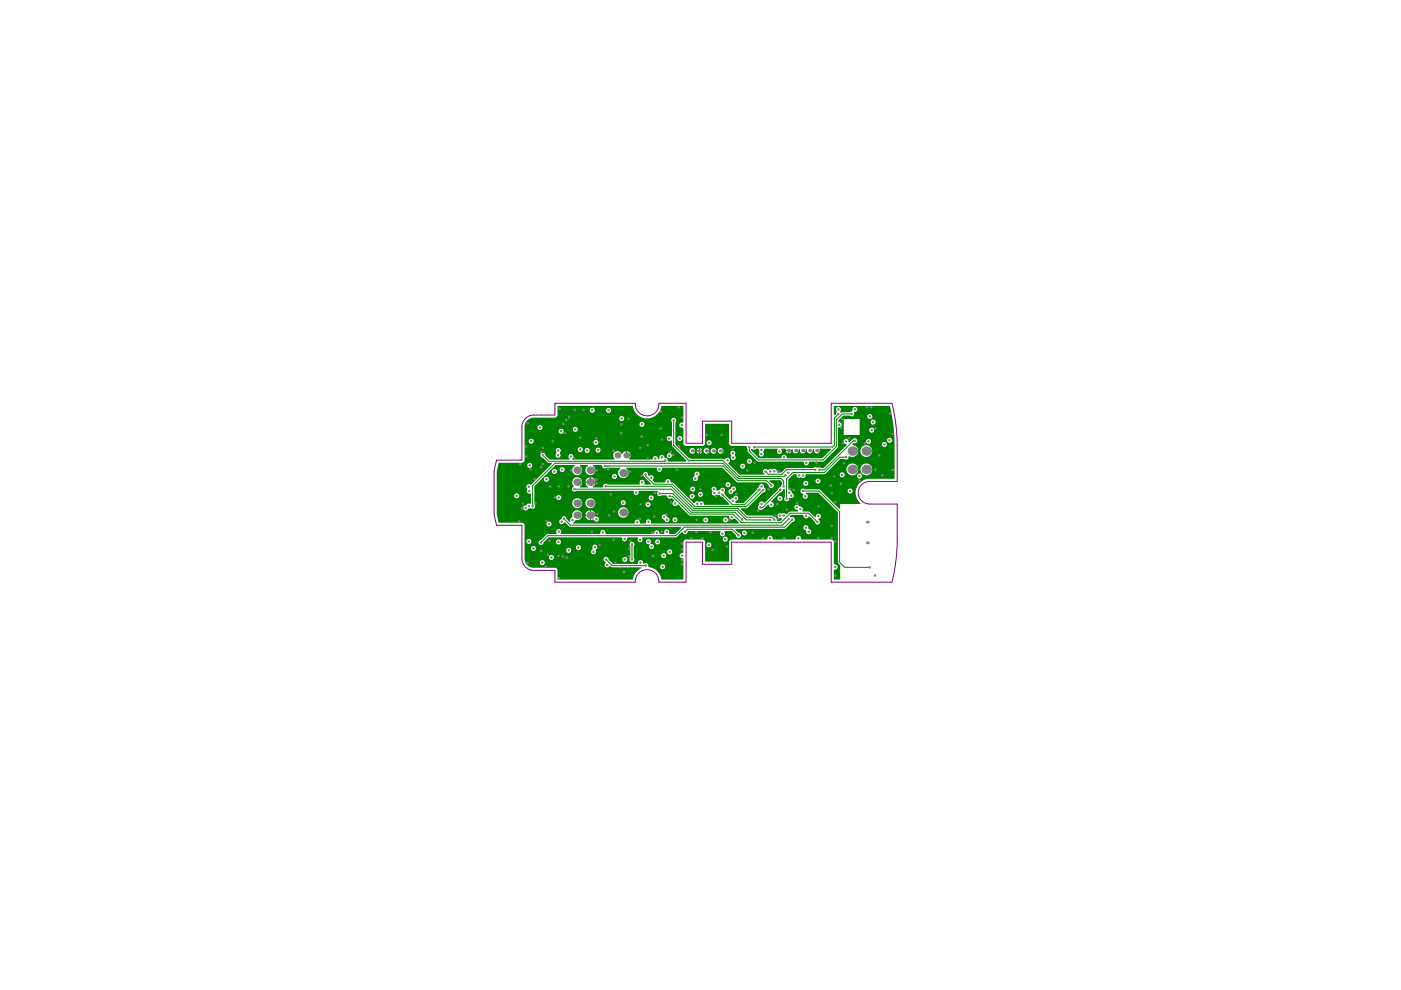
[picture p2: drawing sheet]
<svg xmlns="http://www.w3.org/2000/svg" width="297mm" height="210mm" viewBox="0 0 297 210" stroke-linecap="round" stroke-linejoin="round" font-family="sans-serif">
<g fill="#008000">
<path d="M159.3 95.2l.6 .2 .4-.3h.5a.82 .82 0 0 1 .1 1.2 .56 .56 0 0 0 .8 .4 .56 .56 0 0 0 .1-.9l.3-.7h2.8v.2a.53 .53 0 0 0 0 .8 .53 .53 0 0 0 .8 0 .53 .53 0 0 0-.1-.8l.1-.2h.8l.1 .3h1.2l.1-.2 .2 .2a.6 .6 0 0 0 .6 .7 .6 .6 0 0 0 .6-.7l.1-.2 .2 .2a.6 .6 0 0 0 .6 .7 .6 .6 0 0 0 .6-.7l.1-.2 .2 .2a.6 .6 0 0 0 .6 .7 .6 .6 0 0 0 .6-.7l.1-.2 .2 .2a.61 .61 0 0 0 .6 .7 .61 .61 0 0 0 .6-.8l.1-.2h2.2l.1 .2-1.9 1.9h-7.3l-.2-.2a.53 .53 0 0 0-.5-.6 .53 .53 0 0 0-.6 .6l-.1 .2h-4.7l-1.7-1.7zM167.3 95.7v.4l.3-.1 .2-.3zM166.6 95.7l.2 .3 .3 .1v-.4z"/>
<path d="M111.8 89.1l.6-.4 .7-.1h4.6a.56 .56 0 0 0 .5-.6v-1.9h16a3.1 3.1 0 0 0 3 2.6 3.1 3.1 0 0 0 3-2.6h4.7v3.4l-.3 .1a.53 .53 0 0 0-.6 .6 .53 .53 0 0 0 .7 .4l.2 .2v3.2a.56 .56 0 0 0 .6 .5h3.4l.4-.1 .2-.4v-4.1h5.1v4.1a.56 .56 0 0 0 .5 .5h3.1l.4 1.4 2 1.9 9.7 .1 .1 .2a.53 .53 0 0 0 .6 .6 .53 .53 0 0 0 .5-.6l.1-.2 3-.1 3-2.9 .1-4.2 .2-.1a.53 .53 0 0 0 .6-.6 .53 .53 0 0 0-.6-.5l-.2-.3 1.1-1.1h1.4a.53 .53 0 0 0 .7 .1 .53 .53 0 0 0 .1-.7l.2-.2a.53 .53 0 0 0 .6-.6 .53 .53 0 0 0-.7-.4 .53 .53 0 0 0-.3 .8l-.6 .3-1.8 .1-.3-.1v-.2a.53 .53 0 0 0 0-.8 .53 .53 0 0 0-.7 0 .53 .53 0 0 0 0 .8l-.2 .6-.2 .3-.2-.1v-1.9h11.9l.5 2.7 .4 3.8 .1 8.9h-5.3a2.95 2.95 0 0 0-2.8 1.9 2.95 2.95 0 0 0 .8 3.3l-.1 .2h-4.2v.9l-.2 .1-4.1-4.1h-3.2a.53 .53 0 0 0-.9 .1 .53 .53 0 0 0 .6 .7l.1 .2a.53 .53 0 0 0 0 .9 .53 .53 0 0 0 .8-.2 .53 .53 0 0 0-.3-.8l-.1-.2h2.7l4.2 4.1v10.6l.4 .6v3.1h-1.3v-2l.2-.2a.53 .53 0 0 0 .6-.5 .53 .53 0 0 0-.6-.5l-.2-.1v-4.6a.56 .56 0 0 0-.6-.6h-6.3l-.1-.2a.53 .53 0 0 0-.5-.6 .53 .53 0 0 0-.5 .6l-.2 .2h-4.7l-.1-.3a.53 .53 0 0 0-.6-.5 .53 .53 0 0 0-.5 .6l-.1 .2h-7.5a.56 .56 0 0 0-.5 .6v4.1h-5.1v-4.1l-.2-.4-.4-.2h-3.4a.56 .56 0 0 0-.6 .6v2.1l-.2 .2a.53 .53 0 0 0-.6 .5 .53 .53 0 0 0 .6 .5l.2 .2v4.4l-4.7-.1a3 3 0 0 0-2.6-2.6l-.3-.7-.4-.1-.4 .1-.2-.1a.53 .53 0 0 0-.5-.7 .53 .53 0 0 0-.5 .7l-.2 .2h-5.1l-1-1a.53 .53 0 0 0-.5-.5 .53 .53 0 0 0-.5 .4 .53 .53 0 0 0 .4 .6v.2a.53 .53 0 0 0-.1 .9 .53 .53 0 0 0 .9-.1l.2-.1 .4 .3h6.1l.1 .2a3 3 0 0 0-1.8 2.4h-16v-2a.56 .56 0 0 0-.5-.5h-4.6a1.93 1.93 0 0 1-1.9-2v-7.2l-.5-.4h-5l-.4-1.9v-8.9l.4-1.9h5a.56 .56 0 0 0 .5-.5v-7.1l.2-.7zM125 87a.55 .55 0 0 0 1.1 0 .55 .55 0 0 0-1.1 0zM128.5 87a.55 .55 0 0 0 1.1 0 .55 .55 0 0 0-1.1 0zM183.9 88.3a.55 .55 0 0 0 1.1 0 .55 .55 0 0 0-1.1 0zM131.3 88.7a.55 .55 0 0 0 1.1 0 .55 .55 0 0 0-1.1 0zM184.6 89.5a.55 .55 0 0 0 1.1 0 .55 .55 0 0 0-1.1 0zM135.6 90a.53 .53 0 0 0 1 0 .53 .53 0 0 0-1 0zM113.9 90.7a.55 .55 0 0 0 1.1 0 .55 .55 0 0 0-1.1 0zM121.4 91a.55 .55 0 0 0 1.1 0 .55 .55 0 0 0-1.1 0zM184.3 91.2a.53 .53 0 0 0 1 0 .53 .53 0 0 0-1 0zM118.4 91.4a.55 .55 0 0 0 1.1 0 .55 .55 0 0 0-1.1 0zM178.9 88.9v3.3h3.4v-3.3zM114.7 96.2l-.1 .3 .1 .4 .4 .2 1.1 1 .8 .1v.1l-4.3 4.4-.3 .1a.53 .53 0 0 0-.7 .1 .53 .53 0 0 0 .1 .7l-.1 .5 .1 .4 .8 .2v2l-.7 .1-.3 .3a.57 .57 0 0 0-.7 .5 .57 .57 0 0 0 .6 .6l.3-.1 .2-.3 .6-.1a.53 .53 0 0 0 .7 0 .53 .53 0 0 0 0-.8v-3.8l4.5-4.5h4l.1 .2a1.06 1.06 0 0 0-.3 1.6 1.06 1.06 0 0 0 1.6 0 1.06 1.06 0 0 0-.3-1.6v-.2h1.7v.2a1.06 1.06 0 0 0-.2 1.6 1.06 1.06 0 0 0 1.6 0 1.06 1.06 0 0 0-.3-1.6v-.2h1.8l.2 .2a.58 .58 0 0 0 .4 .5 .58 .58 0 0 0 .6-.1h2.8v.2a1.1 1.1 0 0 0-.2 1.6 1.1 1.1 0 0 0 1.7 0 1.1 1.1 0 0 0-.2-1.6v-.2h6.4l.1 .3a.53 .53 0 0 0 .6 .6 .53 .53 0 0 0 .4-.7l.1-.2h12.8l3.1 3 6.1 .1 .6 .6a.53 .53 0 0 0 .5 .6 .53 .53 0 0 0 .6-.6 .53 .53 0 0 0-.6-.5l-.4-.4 .1-.2h2.2l.4 .3v.7l-.2 .3-.5 .4-.2 .4-2.7 2.7h-.3a.53 .53 0 0 0-.7-.2 .53 .53 0 0 0-.2 .6 .59 .59 0 0 0-.2 .9 .59 .59 0 0 0 .9 .1l1.2-1a.59 .59 0 0 0 .6 .5 .59 .59 0 0 0 .6-.5l-.2-.4-.4-.3 1.9-1.9 .4-.2 .4-.5 .2 .1v1.6a.53 .53 0 0 0 .2 .9 .53 .53 0 0 0 .7-.7l.2-.1a.53 .53 0 0 0 .8-.2 .53 .53 0 0 0-.4-.7l-.2-.5-.6-.4v-2l1.2-1.2h.5l.4 .8 .7-.1 .4 .2 .3-.2 .3-.7h4l3.3-3.2h.8a.53 .53 0 0 0 .6 .1 .53 .53 0 0 0 .3-.6l.2-.1a1.26 1.26 0 0 0 1.8-.7 1.26 1.26 0 0 0-1.1-1.6l-.1-.2 .3-.3a.54 .54 0 0 0 .7-.2 .54 .54 0 0 0-.2-.7 .54 .54 0 0 0-.7 .1l-.7 .7-.2-.2a.53 .53 0 0 0-.6-.6 .53 .53 0 0 0-.4 .6 .53 .53 0 0 0 .6 .5l.1 .2-5 4.9-.9-.1-.5 .1-.4-.2-.4 .2h-5.6l-1.1 1h-.9l-.1-.2a.55 .55 0 0 0-.3-.6 .55 .55 0 0 0-.7 .2l-.4-.2-.6 .2a.54 .54 0 0 0-.8 0 .54 .54 0 0 0 .2 .9l-.1 .1h-5.2l-2.4-2.3 .1-.2a.53 .53 0 0 0 .1-.9 .53 .53 0 0 0-.8 .2l-7.4-.1-.4-.2-2.8-2.8v-4.8a.53 .53 0 0 0 0-.8 .53 .53 0 0 0-.8 .1 .53 .53 0 0 0 .1 .7v3l-.2 .1a.53 .53 0 0 0-.8 0 .53 .53 0 0 0 0 .8 .53 .53 0 0 0 .8 0h.2l.1 1.3 2.9 3-.1 .2h-3.7l-.3-.6-.6-.3v-.2a.53 .53 0 0 0-.7-.3 .53 .53 0 0 0-.3 .7l-.1 .2-.2-.2a.53 .53 0 0 0-.6-.5 .53 .53 0 0 0-.5 .6l-.1 .2h-4.8l-.1-.2 .3-.6h-.9l-.1-.1v-.9l-.5 .2-.2 .3-.3-.1a.9 .9 0 0 0-1.4-.2 .9 .9 0 0 0 0 1.4v.2h-8.9v-.3a.53 .53 0 0 0 0-.8 .53 .53 0 0 0-.8 .1 .53 .53 0 0 0 .2 .8l-.1 .2h-4.2l-.9-.9-.1-.4-.4-.2zM143.6 93a.55 .55 0 0 0 1.1 0 .55 .55 0 0 0-1.1 0zM188.1 93.3a.53 .53 0 0 0 1 0 .53 .53 0 0 0-1 0zM112.1 93.5a.55 .55 0 0 0 1.1 0 .55 .55 0 0 0-1.1 0zM183.6 93.6a.55 .55 0 0 0 1.1 0 .55 .55 0 0 0-1.1 0zM125.8 93.8a.55 .55 0 0 0 1.1 0 .55 .55 0 0 0-1.1 0zM149.8 93.9a.55 .55 0 0 0 1.1 0 .55 .55 0 0 0-1.1 0zM187 94.2a.53 .53 0 0 0 1 0 .53 .53 0 0 0-1 0zM148.4 95v.5h.5l-.2-.3zM147.8 95.2l-.1 .3h.5v-.5zM122.5 95.3a.55 .55 0 0 0 1.1 0 .55 .55 0 0 0-1.1 0zM126.3 95.4a.53 .53 0 0 0 1 0 .53 .53 0 0 0-1 0zM124 95.5a.53 .53 0 0 0 1 0 .53 .53 0 0 0-1 0zM148.4 95.7v.5l.3-.2 .2-.3zM147.7 95.7l.1 .3 .4 .2v-.5zM152.2 95.6a.61 .61 0 0 0 1.2 0 .61 .61 0 0 0-1.2 0zM150.7 95.6a.61 .61 0 0 0 1.2 0 .61 .61 0 0 0-1.2 0zM149.2 95.6a.61 .61 0 0 0 1.2 0 .61 .61 0 0 0-1.2 0zM146.2 95.6a.61 .61 0 0 0 1.2 0 .61 .61 0 0 0-1.2 0zM132.9 95.7v.7h.8l-.2-.5zM182.4 95.6a1.26 1.26 0 0 0 2.5 0 1.26 1.26 0 0 0-2.5 0zM118 95.1l-.2 .4 .2 .6a.53 .53 0 0 0-.1 .8 .53 .53 0 0 0 .8 0 .53 .53 0 0 0 0-.7v-.3a.53 .53 0 0 0 .1-.8 .53 .53 0 0 0-.8 0zM141.4 96.6a.53 .53 0 0 0 1 0 .53 .53 0 0 0-1 0zM155 95.7l-.2 .4 .3 .4a.58 .58 0 0 0-.1 .9 .58 .58 0 0 0 .9-.1 .58 .58 0 0 0-.2-.8 .53 .53 0 0 0 0-.8 .53 .53 0 0 0-.7 0zM158.4 97.8a.53 .53 0 0 0 1 0 .53 .53 0 0 0-1 0zM111.8 98.7a.55 .55 0 0 0 1.1 0 .55 .55 0 0 0-1.1 0zM156.9 98.8a.55 .55 0 0 0 1.1 0 .55 .55 0 0 0-1.1 0zM118.7 99.6a.53 .53 0 0 0 1 0 .53 .53 0 0 0-1 0zM117 100a.55 .55 0 0 0 1.1 0 .55 .55 0 0 0-1.1 0zM182.4 99.5a1.26 1.26 0 0 0 2.5 0 1.26 1.26 0 0 0-2.5 0zM179.4 99.5a1.3 1.3 0 0 0 2.6 0 1.3 1.3 0 0 0-2.6 0zM178 100.7a.55 .55 0 0 0 1.1 0 .55 .55 0 0 0-1.1 0zM181.7 100.9a.55 .55 0 0 0 1.1 0 .55 .55 0 0 0-1.1 0zM129.8 101a.53 .53 0 0 0 1 0 .53 .53 0 0 0-1 0zM147.4 100.1l-.2 .9a.53 .53 0 0 0-.3 .7 .53 .53 0 0 0 .8 .3 .53 .53 0 0 0 .2-.8l.1-.2a.53 .53 0 0 0 .2-.8 .53 .53 0 0 0-.8-.1zM125.3 101.2v.9h.9l-.3-.6zM124.4 101.5l-.3 .6h.9v-.9zM115.3 101.6a.55 .55 0 0 0 1.1 0 .55 .55 0 0 0-1.1 0zM172.9 102a.55 .55 0 0 0 1.1 0 .55 .55 0 0 0-1.1 0zM121.6 101.5l-.3 .7 .4 .8-.1 .2a.53 .53 0 0 0-.2 .8 .53 .53 0 0 0 .8 .1h12.1l.1 .2a.53 .53 0 0 0 .5 .7 .53 .53 0 0 0 .5-.7l.1-.2h3.9l.1 .2a.53 .53 0 0 0 0 .7 .53 .53 0 0 0 .7 0h1.1l.5 .7h.7l.4 .4v.2a.53 .53 0 0 0-.2 .8 .53 .53 0 0 0 .9-.1h.2l2.4 2.3 8.3 .1 .1 .2a.52 .52 0 0 0 .3 .5 .52 .52 0 0 0 .6-.1l.3-.1 .9 .9-.1 .2h-18.5l-.1-.4a.53 .53 0 0 0-.6-.5 .53 .53 0 0 0-.4 .7l-.1 .2h-1.2l-.1-.3a.53 .53 0 0 0-.5-.5 .53 .53 0 0 0-.5 .6l-.1 .2h-13v-.2l.6-.5a1.06 1.06 0 0 0 1.3-1 1.06 1.06 0 0 0-1.2-1.1 1.06 1.06 0 0 0-.8 1.4l-.5 .5 .1 .5-.2 .1-.7-.7a.53 .53 0 0 0-.5-.5 .53 .53 0 0 0-.5 .6 .53 .53 0 0 0-.4 .8 .53 .53 0 0 0 .9-.1l.2-.1 1.1 1h23.5l.1 .2-1.4 1.3h-1.2v-.2a.53 .53 0 0 0-.6-.8 .53 .53 0 0 0-.4 .8l-.1 .2h-.9l-.1-.2a.53 .53 0 0 0-.6-.6 .53 .53 0 0 0-.5 .6l-.1 .2h-10.1l-.1-.3a.53 .53 0 0 0-.6-.5 .53 .53 0 0 0-.5 .6l-.1 .2h-8.2l-.1-.2a.53 .53 0 0 0-.1-.7 .53 .53 0 0 0-.7 0 .53 .53 0 0 0-.1 .7v.2h-2l-1.3 1.3a.53 .53 0 0 0-.5 .5 .53 .53 0 0 0 .5 .6 .53 .53 0 0 0 .5-.6l1.1-1.1h15.5l.1 .4a.53 .53 0 0 0 .6 .5 .53 .53 0 0 0 .4-.7l.2-.2h2.1l.1 .2a.53 .53 0 0 0 .1 .7 .53 .53 0 0 0 .7 0 .53 .53 0 0 0 0-.7l.1-.2h7.1l1.2-1.1 .3 .2a.53 .53 0 0 0 .6 .3 .53 .53 0 0 0 .4-.6l.1-.1h6.9v.2a.53 .53 0 0 0 0 .7 .53 .53 0 0 0 .8 0 .53 .53 0 0 0 0-.7v-.2h1.5l.9 .9a.53 .53 0 0 0 .6 .6 .53 .53 0 0 0 .5-.6 .53 .53 0 0 0-.5-.5l-.7-.7 .1-.2h10.5l1.5-1.4a.53 .53 0 0 0 .5-.7 .53 .53 0 0 0-.8-.3l-.2-.3 .2-.2h2.5l.2 .2a.53 .53 0 0 0 .4 .5 .53 .53 0 0 0 .6-.3l.2-.1 1.2 1.2a.53 .53 0 0 0 .4 .5 .53 .53 0 0 0 .6-.4 .53 .53 0 0 0-.3-.6v-.2h.2a.53 .53 0 0 0 .3-.7 .53 .53 0 0 0-.6-.3 .53 .53 0 0 0-.4 .6l-.2 .1-1.2-1.2h-1.4l-.1-.9-.8-.4a.55 .55 0 0 0-.9 .3 .55 .55 0 0 0 .7 .6l.1 .4h-1.8l-.6 .6-.7-.3-.3 .1-.2-.1a.53 .53 0 0 0-.8 .6 .53 .53 0 0 0 .9 .4l.1 .3-.4 .4h-.6l-.2-.7-1-.5h-5.2l-1.3-1.4v-.1l1.4-.1 3.3-3.3 .4-.2 .1-.3-.3-.7a.53 .53 0 0 0-.6-.6 .53 .53 0 0 0-.4 .7l-.3 .1-.2 .4-2.8 2.8h-1.8l-.1-.2 .4-.3a.55 .55 0 0 0 0-.9 .55 .55 0 0 0-.8 .4l-.7 .3-1-1-.1-.6a.53 .53 0 0 0-.1-.8 .53 .53 0 0 0-.8 .2l-.6 .4-.2-.1a.56 .56 0 0 0-.2-.7 .56 .56 0 0 0-.8 .1 .56 .56 0 0 0 .2 .8 .53 .53 0 0 0 0 .8 .53 .53 0 0 0 .8-.1h.8l.1 .3 .4 .2 1.5 1.5-.1 .1h-5.2l-.2-.2a.58 .58 0 0 0-.4-.5 .58 .58 0 0 0-.6 .1l-.6-.1-.5 .4-4.3-4.3-.5-.1-.2-.2a.53 .53 0 0 0-.5-.5 .53 .53 0 0 0-.5 .5l-.2 .2h-2.1l-.4-.4v-.2a.53 .53 0 0 0 0-.8 .53 .53 0 0 0-.7 0h-.2l-.1-.3a.56 .56 0 0 0-.9-.4 .56 .56 0 0 0 .1 1l1.4 1.4v.1h-1.3l-.1-.2a.53 .53 0 0 0-.5-.8 .53 .53 0 0 0-.4 .8l-.1 .2h-6.8a.53 .53 0 0 0-.6-.1 .53 .53 0 0 0-.3 .6l-.2 .2h-2v-.2l.4-.4 .1-.4h-2.1l.1 .4 .4 .4v.2h-1.7v-.2a1.06 1.06 0 0 0 .3-1.6 1.06 1.06 0 0 0-1.6-.1zM170.3 102.5a.55 .55 0 0 0 1.1 0 .55 .55 0 0 0-1.1 0zM153.8 102.8a.55 .55 0 0 0 1.1 0 .55 .55 0 0 0-1.1 0zM146.3 103.7a.55 .55 0 0 0 1.1 0 .55 .55 0 0 0-1.1 0zM179.7 104.1a.55 .55 0 0 0 1.1 0 .55 .55 0 0 0-1.1 0zM154.6 103.8a.54 .54 0 0 0 .2 .9 .54 .54 0 0 0 .7-.5 .54 .54 0 0 0 .5-.6 .54 .54 0 0 0-.5-.5 .54 .54 0 0 0-.5 .6zM148 104.8a.53 .53 0 0 0 1 0 .53 .53 0 0 0-1 0zM109 105.1a.55 .55 0 0 0 1.1 0 .55 .55 0 0 0-1.1 0zM146.2 105.2a.55 .55 0 0 0 1.1 0 .55 .55 0 0 0-1.1 0zM117.9 105.5a.55 .55 0 0 0 1.1 0 .55 .55 0 0 0-1.1 0zM137.5 105.6a.55 .55 0 0 0 1.1 0 .55 .55 0 0 0-1.1 0zM164.8 105.7a.55 .55 0 0 0 1.1 0 .55 .55 0 0 0-1.1 0zM131.6 106.6a.55 .55 0 0 0 1.1 0 .55 .55 0 0 0-1.1 0zM136.9 107a.53 .53 0 0 0 1 0 .53 .53 0 0 0-1 0zM124.1 106.7a1.06 1.06 0 0 0 2.1 0 1.06 1.06 0 0 0-2.1 0zM121.3 106.7a1.06 1.06 0 0 0 2.1 0 1.06 1.06 0 0 0-2.1 0zM125.3 108.2v.9h.9l-.3-.6zM124.4 108.5l-.3 .6h.9v-.9zM131 108.7a1.15 1.15 0 0 0 2.3 0 1.15 1.15 0 0 0-2.3 0zM124.1 109.4l.3 .6 .6 .3v-.9zM125.3 109.4v.9l.7-.1a.53 .53 0 0 0 .6 .4 .53 .53 0 0 0 .4-.6 .53 .53 0 0 0-.6-.4l-.2-.2zM140.5 109.2l-.2 .6 .5 .3a.56 .56 0 0 0 .6 .6 .56 .56 0 0 0 .5-.5 .56 .56 0 0 0-.5-.6l-.4-.5zM142.6 110.2a.53 .53 0 0 0 1 0 .53 .53 0 0 0-1 0zM153.3 110.2a.55 .55 0 0 0 1.1 0 .55 .55 0 0 0-1.1 0zM149.1 110.3a.55 .55 0 0 0 1.1 0 .55 .55 0 0 0-1.1 0zM115.9 111.1a.53 .53 0 0 0 1 0 .53 .53 0 0 0-1 0zM170.5 111.5l-.1 .6 .5 .4a.59 .59 0 0 0 .3 .7 .59 .59 0 0 0 .8-.3v-.4l-.6-.3a.61 .61 0 0 0-.2-.7 .61 .61 0 0 0-.7 0zM157.3 113a.55 .55 0 0 0 1.1 0 .55 .55 0 0 0-1.1 0zM153.2 114.3a.55 .55 0 0 0 1.1 0 .55 .55 0 0 0-1.1 0zM111.6 114.8a.55 .55 0 0 0 1.1 0 .55 .55 0 0 0-1.1 0zM138.9 114.9a.55 .55 0 0 0 1.1 0 .55 .55 0 0 0-1.1 0zM117.9 114.9a.53 .53 0 0 0 1 0 .53 .53 0 0 0-1 0zM149.8 115.5a.53 .53 0 0 0 1 0 .53 .53 0 0 0-1 0zM137.1 114.5l-.1 .5 .3 .3 .4 .2a.54 .54 0 0 0 0 .9 .54 .54 0 0 0 .9-.4 .54 .54 0 0 0-.6-.6l-.1-.2a.55 .55 0 0 0 0-.7 .55 .55 0 0 0-.8 0zM122.1 116.1a.55 .55 0 0 0 1.1 0 .55 .55 0 0 0-1.1 0zM112.6 116.3a.53 .53 0 0 0 1 0 .53 .53 0 0 0-1 0zM120 116.7a.55 .55 0 0 0 1.1 0 .55 .55 0 0 0-1.1 0zM125.7 115.6l-.1 .9a.53 .53 0 0 0-.3 .7 .53 .53 0 0 0 .8 .3 .53 .53 0 0 0 .2-.8v-.2a.54 .54 0 0 0 .3-.8 .54 .54 0 0 0-.9-.1zM141.5 117a.53 .53 0 0 0 1 0 .53 .53 0 0 0-1 0zM140.2 117.8a.53 .53 0 0 0 1 0 .53 .53 0 0 0-1 0zM116.4 118.2a.55 .55 0 0 0 1.1 0 .55 .55 0 0 0-1.1 0zM132 118.6a.53 .53 0 0 0 1 0 .53 .53 0 0 0-1 0zM133.6 115l-.1 .4 .1 .4v2.4a.53 .53 0 0 0 0 .8 .53 .53 0 0 0 .8 0 .53 .53 0 0 0-.1-.8v-2.4a.53 .53 0 0 0 .1-.7 .53 .53 0 0 0-.8-.1zM114.4 119.3a.55 .55 0 0 0 1.1 0 .55 .55 0 0 0-1.1 0zM140 120.2a.53 .53 0 0 0 1 0 .53 .53 0 0 0-1 0z"/>
</g>
<g fill="none" stroke="#008000" stroke-width=".21">
<path d="M115.1 96.5l1.3 1.3h24.5l.2-.2M128.2 98.8h25.1l3.1 3.1h6.1l1 1M128.7 98.8h.1M129.2 98.8h.1M142.8 89.1v5.3l3.3 3.2h7.2l3.3 3.4h9.7l.2-.2M166.8 99.6l-1 .9h-2.9l-.6-.5M166.8 99.6h.1M166.8 99.6h6M177.8 87.8l-.9 .8v5.8l-.4 .4h-16.6M179.4 96.9h-1.4l-3.2 3.3h-6.7l-1.3 1.3v4.3M180.6 87.8h-2l-1.3 1.3v5.6l-2.8 2.8h-13.7l-1.9-1.9v-.8M181.2 93.5h-.3l-6.1 6.1h-1.1"/>
<path d="M119.6 110l1.3 1.4h45l1.3-1.4M121.8 103.7h.1M121.8 103.7h20.5l4.5 4.5h9.4l1.7 1.7M128.4 103.1h14l4.7 4.7h9.3l1.9 1.9h5.3l.6 .5M128.5 118.6h.1M128.5 118.6l1.3 1.3h7.1M129.4 119.5h.1M134 118.6h.1M134 115.4v3.2M134 115.4h.1M136.9 100.6v.3l1.7 1.8h4l4.7 4.7h11l3.5-3.5M139.9 104.7h2.7l4 3.9h9.2l1.6 1.6"/>
<path d="M142 105.2h.6l3.7 3.8h9.1l1.8 1.8h8.3l2.1-2h3.8l1.9 1.9M145.2 112.8l.6-.6h9.5l1.3 1.3M153.2 104.9h.1M157.9 109.9h.1M157.9 109.9l.3 .3h5.1M161 103.8l-3.2 3.2h-2.5l-2.1-2.1M161.8 103.9h.1M165.4 103.8l-3.7 3.8h-.5M166.1 103.1v-1.1l-.5-.5h-9.1l-3.2-3.3h-35.6l-4.8 4.7v4.4M168 110.2l-1.6 1.6h-21.3l-1.8 1.8h-27.1l-1.5 1.4M170.2 104.1h3.4l4.4 4.4v10.7l1.1 1.1h5.3"/>
</g>
<g fill="#808080">
<circle cx="169" cy="106.6" r=".27"/>
<circle cx="169" cy="107.6" r=".27"/>
<circle cx="166.1" cy="109.3" r=".27"/>
<circle cx="173.5" cy="109.5" r=".27"/>
<circle cx="173.3" cy="110.7" r=".27"/>
<circle cx="169.7" cy="107.9" r=".27"/>
<circle cx="168.3" cy="103.8" r=".27"/>
<circle cx="166.8" cy="108.1" r=".27"/>
<circle cx="167.4" cy="104.4" r=".27"/>
<circle cx="167.8" cy="105.1" r=".27"/>
<circle cx="166.8" cy="105.8" r=".27"/>
<circle cx="165.4" cy="105.7" r=".27"/>
<circle cx="164.8" cy="106.9" r=".27"/>
<circle cx="163.5" cy="107" r=".27"/>
<circle cx="163" cy="103.7" r=".27"/>
<circle cx="161.5" cy="106.8" r=".27"/>
<circle cx="170.2" cy="104.1" r=".27"/>
<circle cx="171.5" cy="112.7" r=".27"/>
<circle cx="125.5" cy="112.7" r=".27"/>
<circle cx="170.8" cy="102.5" r=".27"/>
<circle cx="173.1" cy="98.1" r=".27"/>
<circle cx="117.6" cy="100" r=".27"/>
<circle cx="157.8" cy="113" r=".27"/>
<circle cx="165.4" cy="109.3" r=".27"/>
<circle cx="161.2" cy="107.6" r=".27"/>
<circle cx="166.1" cy="103.1" r=".27"/>
<circle cx="165.4" cy="103.8" r=".27"/>
<circle cx="163.5" cy="102.9" r=".27"/>
<circle cx="161.5" cy="103.1" r=".27"/>
<circle cx="161" cy="103.8" r=".27"/>
<circle cx="161.8" cy="103.9" r=".27"/>
<circle cx="138.1" cy="101.3" r=".27"/>
<circle cx="139.9" cy="104.7" r=".27"/>
<circle cx="176.9" cy="101" r=".27"/>
<circle cx="178.6" cy="100.7" r=".27"/>
<circle cx="178.3" cy="102.6" r=".27"/>
<circle cx="177.1" cy="106.5" r=".27"/>
<circle cx="185.1" cy="89.5" r=".27"/>
<circle cx="118.3" cy="96.5" r=".27"/>
<circle cx="118.4" cy="95.5" r=".27"/>
<circle cx="178.7" cy="94" r=".27"/>
<circle cx="169.4" cy="100.8" r=".27"/>
<circle cx="150.7" cy="112.9" r=".27"/>
<circle cx="127.8" cy="112.9" r=".27"/>
<circle cx="130" cy="114.4" r=".27"/>
<circle cx="132.1" cy="106.6" r=".27"/>
<circle cx="121.4" cy="110.3" r=".27"/>
<circle cx="135.7" cy="114.5" r=".27"/>
<circle cx="112.1" cy="103.2" r=".27"/>
<circle cx="112.9" cy="107.3" r=".27"/>
<circle cx="112.1" cy="107.3" r=".27"/>
<circle cx="113.5" cy="106.7" r=".27"/>
<circle cx="126.5" cy="92.9" r=".27"/>
<circle cx="123" cy="92.8" r=".27"/>
<circle cx="141.4" cy="110.2" r=".27"/>
<circle cx="140.8" cy="109.6" r=".27"/>
<circle cx="141.4" cy="112.8" r=".27"/>
<circle cx="138.7" cy="109.5" r=".27"/>
<circle cx="155.1" cy="109.6" r=".27"/>
<circle cx="116.4" cy="111.1" r=".27"/>
<circle cx="115.9" cy="110.5" r=".27"/>
<circle cx="126.8" cy="95.4" r=".27"/>
<circle cx="126.3" cy="93.8" r=".27"/>
<circle cx="179.4" cy="96.9" r=".27"/>
<circle cx="179.4" cy="93.6" r=".27"/>
<circle cx="122.6" cy="116.1" r=".27"/>
<circle cx="157.4" cy="110.2" r=".27"/>
<circle cx="147.4" cy="101.5" r=".27"/>
<circle cx="147.8" cy="100.5" r=".27"/>
<circle cx="141.6" cy="102.1" r=".27"/>
<circle cx="148.5" cy="103.7" r=".27"/>
<circle cx="148.5" cy="104.8" r=".27"/>
<circle cx="112.6" cy="93.5" r=".27"/>
<circle cx="114.5" cy="90.7" r=".27"/>
<circle cx="125.8" cy="117" r=".27"/>
<circle cx="120.6" cy="116.7" r=".27"/>
<circle cx="167.5" cy="103.7" r=".27"/>
<circle cx="146.9" cy="103.7" r=".27"/>
<circle cx="122" cy="91" r=".27"/>
<circle cx="150.3" cy="115.5" r=".27"/>
<circle cx="153.2" cy="113.2" r=".27"/>
<circle cx="153.8" cy="114.3" r=".27"/>
<circle cx="137.4" cy="107" r=".27"/>
<circle cx="138.1" cy="105.6" r=".27"/>
<circle cx="116.9" cy="118.2" r=".27"/>
<circle cx="128.7" cy="119.8" r=".27"/>
<circle cx="136.9" cy="119.9" r=".27"/>
<circle cx="128.5" cy="118.6" r=".27"/>
<circle cx="142" cy="117" r=".27"/>
<circle cx="140.7" cy="117.8" r=".27"/>
<circle cx="144.6" cy="119.6" r=".27"/>
<circle cx="144.6" cy="117.8" r=".27"/>
<circle cx="131.8" cy="88.7" r=".27"/>
<circle cx="131.7" cy="90" r=".27"/>
<circle cx="129" cy="87" r=".27"/>
<circle cx="133.2" cy="88.8" r=".27"/>
<circle cx="115.9" cy="101.6" r=".27"/>
<circle cx="169.3" cy="114.1" r=".27"/>
<circle cx="163.3" cy="114.1" r=".27"/>
<circle cx="128.4" cy="103.1" r=".27"/>
<circle cx="173.5" cy="107.3" r=".27"/>
<circle cx="160.7" cy="108.3" r=".27"/>
<circle cx="138.9" cy="97.2" r=".27"/>
<circle cx="164.2" cy="110.2" r=".27"/>
<circle cx="167.2" cy="110" r=".27"/>
<circle cx="168" cy="110.2" r=".27"/>
<circle cx="164.9" cy="110" r=".27"/>
<circle cx="119.6" cy="110" r=".27"/>
<circle cx="119.2" cy="99.6" r=".27"/>
<circle cx="177.1" cy="122.1" r=".27"/>
<circle cx="177.1" cy="120.2" r=".27"/>
<circle cx="173.7" cy="99.6" r=".27"/>
<circle cx="172.8" cy="99.6" r=".27"/>
<circle cx="180" cy="92.9" r=".27"/>
<circle cx="173.5" cy="114.1" r=".27"/>
<circle cx="177.1" cy="114.8" r=".27"/>
<circle cx="176.4" cy="114.1" r=".27"/>
<circle cx="176.3" cy="111.5" r=".27"/>
<circle cx="166.3" cy="114.1" r=".27"/>
<circle cx="112.1" cy="114.8" r=".27"/>
<circle cx="146.1" cy="97.6" r=".27"/>
<circle cx="176.3" cy="104.6" r=".27"/>
<circle cx="144.6" cy="115.3" r=".27"/>
<circle cx="140.3" cy="112.8" r=".27"/>
<circle cx="184.4" cy="120.3" r=".27"/>
<circle cx="138.1" cy="115.9" r=".27"/>
<circle cx="161.4" cy="95.4" r=".27"/>
<circle cx="165.3" cy="95.7" r=".27"/>
<circle cx="164.4" cy="109.4" r=".27"/>
<circle cx="159.6" cy="113" r=".27"/>
<circle cx="142.8" cy="89.1" r=".27"/>
<circle cx="177.8" cy="86.8" r=".27"/>
<circle cx="181.2" cy="86.8" r=".27"/>
<circle cx="163.3" cy="100" r=".27"/>
<circle cx="162.3" cy="100" r=".27"/>
<circle cx="165" cy="99.9" r=".27"/>
<circle cx="170.7" cy="105.2" r=".27"/>
<circle cx="120.1" cy="118.2" r=".27"/>
<circle cx="149.8" cy="92.2" r=".27"/>
<circle cx="140.2" cy="87.2" r=".27"/>
<circle cx="114.7" cy="99.1" r=".27"/>
<circle cx="114.7" cy="95.8" r=".27"/>
<circle cx="115.1" cy="96.5" r=".27"/>
<circle cx="112.4" cy="99.5" r=".27"/>
<circle cx="140.5" cy="120.2" r=".27"/>
<circle cx="163.3" cy="110.2" r=".27"/>
<circle cx="170.3" cy="100.8" r=".27"/>
<circle cx="178.9" cy="98.2" r=".27"/>
<circle cx="136.1" cy="90" r=".27"/>
<circle cx="119.1" cy="110.6" r=".27"/>
<circle cx="121.1" cy="99.7" r=".27"/>
<circle cx="120.5" cy="103.1" r=".27"/>
<circle cx="121.8" cy="103.7" r=".27"/>
<circle cx="144" cy="94.6" r=".27"/>
<circle cx="144.1" cy="93" r=".27"/>
<circle cx="140.1" cy="90.8" r=".27"/>
<circle cx="166.3" cy="96.9" r=".27"/>
<circle cx="161.4" cy="96.3" r=".27"/>
<circle cx="150.3" cy="93.9" r=".27"/>
<circle cx="135.1" cy="110.7" r=".27"/>
<circle cx="139.4" cy="114.9" r=".27"/>
<circle cx="112.2" cy="104.1" r=".27"/>
<circle cx="154.6" cy="110.2" r=".27"/>
<circle cx="153.8" cy="110.2" r=".27"/>
<circle cx="148.7" cy="106.8" r=".27"/>
<circle cx="142.7" cy="96.5" r=".27"/>
<circle cx="141.9" cy="96.6" r=".27"/>
<circle cx="137.5" cy="110.6" r=".27"/>
<circle cx="148.9" cy="114.1" r=".27"/>
<circle cx="118.5" cy="105.5" r=".27"/>
<circle cx="121" cy="96.8" r=".27"/>
<circle cx="140.3" cy="97" r=".27"/>
<circle cx="138.3" cy="113" r=".27"/>
<circle cx="135.8" cy="119.3" r=".27"/>
<circle cx="158.9" cy="97.8" r=".27"/>
<circle cx="132.5" cy="118.6" r=".27"/>
<circle cx="132.3" cy="121.2" r=".27"/>
<circle cx="119.4" cy="118" r=".27"/>
<circle cx="131.7" cy="91.8" r=".27"/>
<circle cx="111.9" cy="119.3" r=".27"/>
<circle cx="111.9" cy="89.7" r=".27"/>
<circle cx="126.7" cy="109" r=".27"/>
<circle cx="136" cy="92.6" r=".27"/>
<circle cx="142.2" cy="95.8" r=".27"/>
<circle cx="139.8" cy="99.5" r=".27"/>
<circle cx="185.5" cy="122" r=".27"/>
<circle cx="143.1" cy="106.8" r=".27"/>
<circle cx="126.1" cy="116" r=".27"/>
<circle cx="127.1" cy="115.5" r=".27"/>
<circle cx="153" cy="92.2" r=".27"/>
<circle cx="160" cy="98.1" r=".27"/>
<circle cx="118.4" cy="114.9" r=".27"/>
<circle cx="143.9" cy="86.4" r=".27"/>
<circle cx="144.6" cy="88.5" r=".27"/>
<circle cx="118.7" cy="86.7" r=".27"/>
<circle cx="111.5" cy="96.8" r=".27"/>
<circle cx="110.1" cy="110.5" r=".27"/>
<circle cx="187.1" cy="100.8" r=".27"/>
<circle cx="182.2" cy="101.9" r=".27"/>
<circle cx="188.7" cy="87.7" r=".27"/>
<circle cx="116.6" cy="103.1" r=".27"/>
<circle cx="115.1" cy="98.4" r=".27"/>
<circle cx="126.5" cy="101.7" r=".27"/>
<circle cx="126.5" cy="99.7" r=".27"/>
<circle cx="129.1" cy="109.3" r=".27"/>
<circle cx="116.2" cy="117.6" r=".27"/>
<circle cx="130.2" cy="108.5" r=".27"/>
<circle cx="185.6" cy="99.6" r=".27"/>
<circle cx="184.7" cy="86.4" r=".27"/>
<circle cx="126.5" cy="110.1" r=".27"/>
<circle cx="111.5" cy="94.7" r=".27"/>
<circle cx="109.6" cy="105.1" r=".27"/>
<circle cx="186.4" cy="96.5" r=".27"/>
<circle cx="144.6" cy="90.1" r=".27"/>
<circle cx="137.5" cy="114.8" r=".27"/>
<circle cx="185.5" cy="90.9" r=".27"/>
<circle cx="184.8" cy="91.2" r=".27"/>
<circle cx="181.2" cy="93.5" r=".27"/>
<circle cx="110.7" cy="107.8" r=".27"/>
<circle cx="110.3" cy="98.4" r=".27"/>
<circle cx="138.4" cy="117.9" r=".27"/>
<circle cx="147.6" cy="112.8" r=".27"/>
<circle cx="144.6" cy="116.5" r=".27"/>
<circle cx="144.6" cy="118.7" r=".27"/>
<circle cx="139.2" cy="113" r=".27"/>
<circle cx="142.3" cy="106.5" r=".27"/>
<circle cx="129.5" cy="104.8" r=".27"/>
<circle cx="128.9" cy="99.5" r=".27"/>
<circle cx="135.7" cy="110.1" r=".27"/>
<circle cx="135.7" cy="95" r=".27"/>
<circle cx="137.3" cy="94.4" r=".27"/>
<circle cx="115.1" cy="95" r=".27"/>
<circle cx="118.4" cy="103.1" r=".27"/>
<circle cx="114.7" cy="116.8" r=".27"/>
<circle cx="130.1" cy="95.6" r=".27"/>
<circle cx="189.3" cy="99.7" r=".27"/>
<circle cx="119.4" cy="89.9" r=".27"/>
<circle cx="112.3" cy="98.7" r=".27"/>
<circle cx="133.6" cy="100" r=".27"/>
<circle cx="149.6" cy="110.3" r=".27"/>
<circle cx="156.6" cy="113.5" r=".27"/>
<circle cx="147.7" cy="110.2" r=".27"/>
<circle cx="136.1" cy="100.8" r=".27"/>
<circle cx="158.5" cy="99.7" r=".27"/>
<circle cx="178.6" cy="88.9" r=".27"/>
<circle cx="177.8" cy="87.8" r=".27"/>
<circle cx="180.6" cy="87.8" r=".27"/>
<circle cx="113.1" cy="116.3" r=".27"/>
<circle cx="115" cy="119.3" r=".27"/>
<circle cx="130.3" cy="101" r=".27"/>
<circle cx="113.3" cy="101.6" r=".27"/>
<circle cx="124.5" cy="95.5" r=".27"/>
<circle cx="123" cy="95.3" r=".27"/>
<circle cx="141.3" cy="109" r=".27"/>
<circle cx="159.9" cy="94.8" r=".27"/>
<circle cx="143.1" cy="110.2" r=".27"/>
<circle cx="161.7" cy="114.1" r=".27"/>
<circle cx="140.4" cy="93.2" r=".27"/>
<circle cx="119" cy="91.4" r=".27"/>
<circle cx="183.8" cy="86.4" r=".27"/>
<circle cx="116.5" cy="114.7" r=".27"/>
<circle cx="118.4" cy="117.8" r=".27"/>
<circle cx="128.2" cy="98.8" r=".27"/>
<circle cx="141.9" cy="93" r=".27"/>
<circle cx="132.4" cy="114.3" r=".27"/>
<circle cx="133.6" cy="114.7" r=".27"/>
<circle cx="145.2" cy="112.8" r=".27"/>
<circle cx="164.2" cy="99.9" r=".27"/>
<circle cx="188.6" cy="93.3" r=".27"/>
<circle cx="189.3" cy="92" r=".27"/>
<circle cx="182.2" cy="100.9" r=".27"/>
<circle cx="156.1" cy="104.7" r=".27"/>
<circle cx="117.7" cy="105.5" r=".27"/>
<circle cx="110.9" cy="106.8" r=".27"/>
<circle cx="184.1" cy="93.6" r=".27"/>
<circle cx="183.4" cy="94" r=".27"/>
<circle cx="146.6" cy="114.1" r=".27"/>
<circle cx="118.5" cy="122.6" r=".27"/>
<circle cx="121.7" cy="97.2" r=".27"/>
<circle cx="141.1" cy="97.6" r=".27"/>
<circle cx="143.5" cy="99.6" r=".27"/>
<circle cx="126.5" cy="102.5" r=".27"/>
<circle cx="120.1" cy="89" r=".27"/>
<circle cx="125.6" cy="87" r=".27"/>
<circle cx="121.8" cy="86.9" r=".27"/>
<circle cx="123.7" cy="87" r=".27"/>
<circle cx="119.7" cy="91.8" r=".27"/>
<circle cx="167.1" cy="100.2" r=".27"/>
<circle cx="166.5" cy="100.8" r=".27"/>
<circle cx="171" cy="98.1" r=".27"/>
<circle cx="151.1" cy="116.6" r=".27"/>
<circle cx="154.1" cy="115.9" r=".27"/>
<circle cx="170.9" cy="111.9" r=".27"/>
<circle cx="115.7" cy="120.1" r=".27"/>
<circle cx="184.4" cy="88.3" r=".27"/>
<circle cx="118.5" cy="112.7" r=".27"/>
<circle cx="178.3" cy="90.7" r=".27"/>
<circle cx="177.9" cy="90" r=".27"/>
<circle cx="187.5" cy="94.2" r=".27"/>
<circle cx="114.7" cy="115" r=".27"/>
<circle cx="158.9" cy="94.8" r=".27"/>
<circle cx="153.2" cy="104.9" r=".27"/>
<circle cx="156" cy="105.6" r=".27"/>
<circle cx="155.4" cy="106.2" r=".27"/>
<circle cx="137.3" cy="97.2" r=".27"/>
<circle cx="155.4" cy="97" r=".27"/>
<circle cx="147.8" cy="106.8" r=".27"/>
<circle cx="120.6" cy="88.4" r=".27"/>
<circle cx="173.4" cy="102" r=".27"/>
<circle cx="170.9" cy="109.4" r=".27"/>
<circle cx="180.2" cy="104.1" r=".27"/>
<circle cx="117.2" cy="93.5" r=".27"/>
<circle cx="153.2" cy="103.9" r=".27"/>
<circle cx="152.5" cy="104.4" r=".27"/>
<circle cx="151.4" cy="103.7" r=".27"/>
<circle cx="151.5" cy="104.6" r=".27"/>
<circle cx="151.9" cy="105.2" r=".27"/>
<circle cx="146.7" cy="105.2" r=".27"/>
<circle cx="142" cy="105.2" r=".27"/>
<circle cx="138.9" cy="104.5" r=".27"/>
<circle cx="135.8" cy="106.9" r=".27"/>
<circle cx="136.1" cy="102.3" r=".27"/>
<circle cx="134.9" cy="104.4" r=".27"/>
<circle cx="136.9" cy="100.6" r=".27"/>
<circle cx="157.5" cy="98.8" r=".27"/>
<circle cx="155.4" cy="96.1" r=".27"/>
<circle cx="155.4" cy="95.3" r=".27"/>
<circle cx="154.3" cy="97.6" r=".27"/>
<circle cx="130.5" cy="119.4" r=".27"/>
<circle cx="133.4" cy="117.9" r=".27"/>
<circle cx="133.4" cy="116.3" r=".27"/>
<circle cx="134" cy="115.4" r=".27"/>
<circle cx="111.5" cy="107.7" r=".27"/>
<circle cx="134" cy="118.6" r=".27"/>
<circle cx="176.1" cy="102.9" r=".27"/>
<circle cx="154.4" cy="102.8" r=".27"/>
<circle cx="155.5" cy="103.7" r=".27"/>
<circle cx="155" cy="104.2" r=".27"/>
<circle cx="130.9" cy="96.6" r=".65"/>
<circle cx="132.8" cy="96.6" r=".65"/>
<circle cx="183.9" cy="115.1" r=".3"/>
<circle cx="183.9" cy="110.7" r=".3"/>
<circle cx="146.8" cy="95.6" r=".35"/>
<circle cx="151.3" cy="95.6" r=".35"/>
<circle cx="152.8" cy="95.6" r=".35"/>
<circle cx="167.2" cy="95.5" r=".35"/>
<circle cx="171.7" cy="95.5" r=".35"/>
<circle cx="173.2" cy="95.5" r=".35"/>
<circle cx="122.4" cy="109.2" r=".8"/>
<circle cx="125.2" cy="109.2" r=".8"/>
<circle cx="125.2" cy="99.7" r=".8"/>
<circle cx="122.4" cy="99.7" r=".8"/>
<circle cx="125.2" cy="102.2" r=".8"/>
<circle cx="122.4" cy="102.2" r=".8"/>
<circle cx="132.1" cy="108.7" r=".85"/>
<circle cx="132.1" cy="100.3" r=".85"/>
<circle cx="149.8" cy="95.6" r=".35"/>
<circle cx="148.3" cy="95.6" r=".35"/>
<circle cx="168.7" cy="95.5" r=".35"/>
<circle cx="170.2" cy="95.5" r=".35"/>
<circle cx="180.7" cy="95.6" r="1"/>
<circle cx="122.4" cy="106.7" r=".8"/>
<circle cx="125.2" cy="106.7" r=".8"/>
<circle cx="180.7" cy="99.5" r="1"/>
<circle cx="183.7" cy="95.6" r="1"/>
<circle cx="183.7" cy="99.5" r="1"/>
</g>
<path d="M105.3 97.6l-.5 2.4v9l.5 2.4M105.3 97.6h5.4v-7.1a2.5 2.5 0 0 1 2.5-2.5h4.5v-2.5h17a2.5 2.5 0 0 0 2.5 2.7 2.5 2.5 0 0 0 2.5-2.7h5.8v8.5h3.4v-4.7h6.2v4.7h21.1v-8.5h12.9a36.9 36.9 0 0 1 1.1 9v7.6h-5.8a2.4 2.4 0 0 0-2.4 2.4 2.4 2.4 0 0 0 2.4 2.4h5.8v7.6a36.9 36.9 0 0 1-1.1 8.9h-12.9v-8.4h-21.1v4.6h-6.2v-4.6h-3.4v8.4h-5.8a2.5 2.5 0 0 0-2.5-2.6 2.5 2.5 0 0 0-2.5 2.6h-17v-2.5h-4.5a2.5 2.5 0 0 1-2.5-2.5v-7h-5.4" fill="none" stroke="#800080" stroke-width=".21"/>
</svg>
